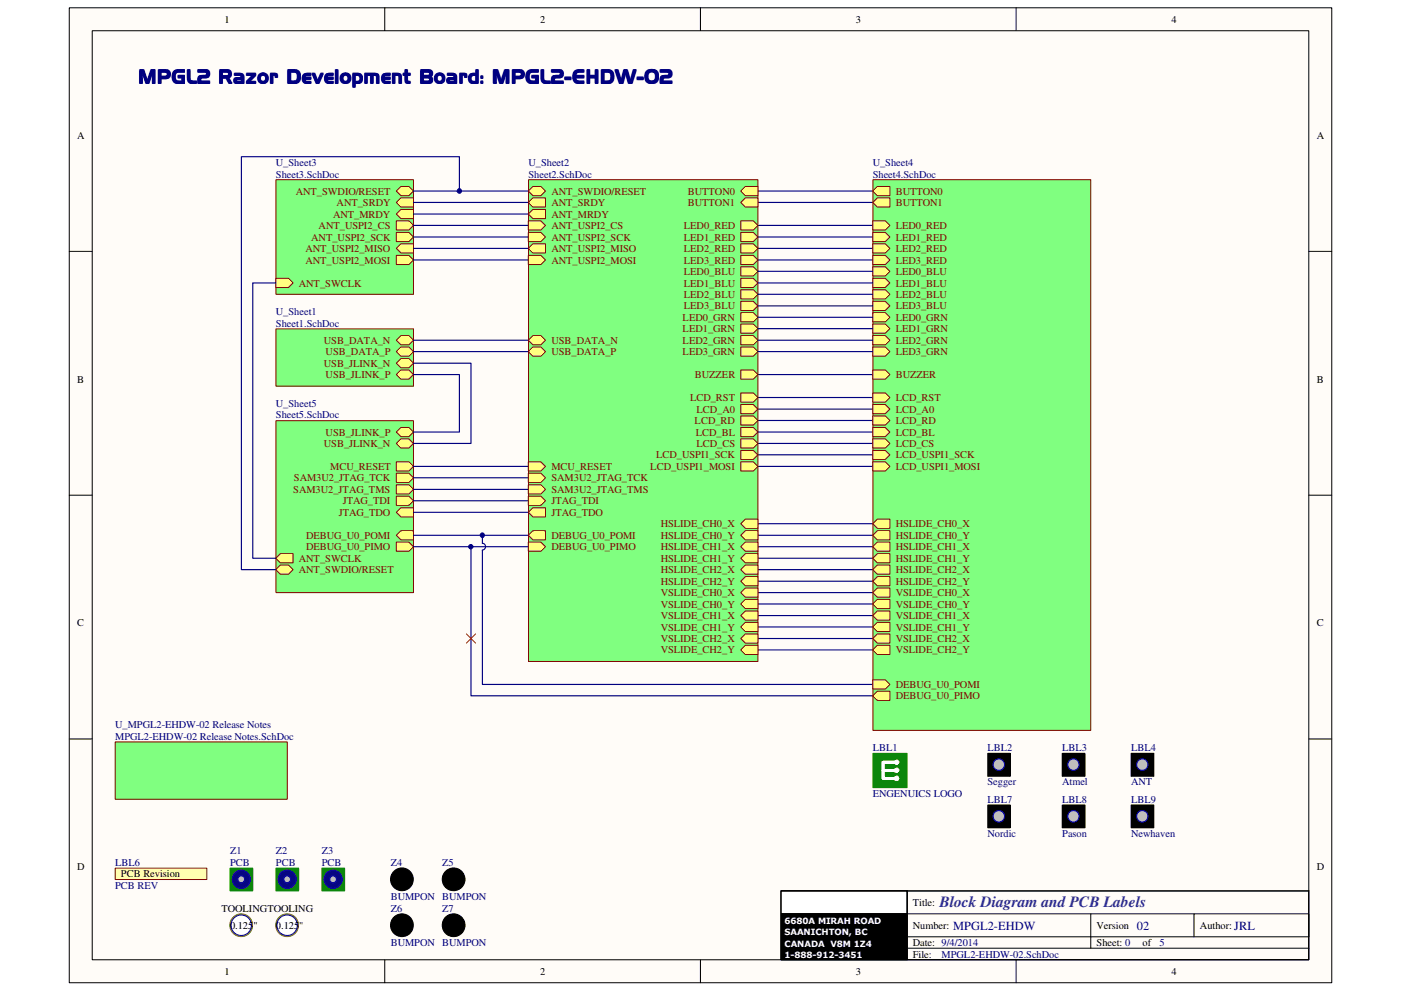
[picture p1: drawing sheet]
<svg xmlns="http://www.w3.org/2000/svg" width="297mm" height="210mm" viewBox="0 0 297 210" stroke-linecap="round" stroke-linejoin="round" font-family="sans-serif">
<defs><g id="words">
<text font-size="4.1" fill="#000080" x="29.4" y="17.7">MPGL2 Razor Development Board: MPGL2-EHDW-02</text>
<text font-size="3.3" fill="#421c8b" x="199.2" y="192.3">Block Diagram and PCB Labels</text>
<g font-size="2.6" fill="#000080">
<text x="202.1" y="197.1">MPGL2-EHDW</text>
<text x="241" y="197.1">02</text>
<text x="261.7" y="197.1">JRL</text>
</g>
<g font-size="2.2">
<text x="47.6" y="4.8">1</text>
<text x="114.5" y="4.8">2</text>
<text x="181.4" y="4.8">3</text>
<text x="248.4" y="4.8">4</text>
<text x="16.3" y="29.4">A</text>
<text x="279.2" y="29.4">A</text>
<text x="16.4" y="81.1">B</text>
<text x="279.2" y="81.1">B</text>
<text x="16.4" y="132.8">C</text>
<text x="279.2" y="132.8">C</text>
<text x="16.3" y="184.5">D</text>
<text x="279.2" y="184.5">D</text>
<text x="25.7" y="186">PCB Revision</text>
<text x="46.9" y="193.3">TOOLINGTOOLING</text>
<text x="48.8" y="196.9">0.125&quot;</text>
<text x="58.5" y="196.9">0.125&quot;</text>
<text x="193.5" y="192.1">Title:</text>
<text x="193.5" y="196.9">Number:</text>
<text x="232.5" y="196.9">Version</text>
<text x="254.4" y="196.9">Author:</text>
<text x="193.5" y="200.6">Date: 9/4/2014</text>
<text x="193.5" y="203">File:</text>
<text x="232.5" y="200.6">Sheet: 0</text>
<text x="242.2" y="200.6">of</text>
<text x="47.6" y="206.7">1</text>
<text x="114.5" y="206.7">2</text>
<text x="181.4" y="206.7">3</text>
<text x="248.4" y="206.7">4</text>
</g>
<g font-size="2.2" fill="#000080">
<text x="58.5" y="35.2">U_Sheet3</text>
<text x="112.1" y="35.2">U_Sheet2</text>
<text x="185" y="35.2">U_Sheet4</text>
<text x="58.5" y="37.6">Sheet3.SchDoc</text>
<text x="112.1" y="37.6">Sheet2.SchDoc</text>
<text x="185" y="37.6">Sheet4.SchDoc</text>
<text x="58.5" y="66.8">U_Sheet1</text>
<text x="58.5" y="69.3">Sheet1.SchDoc</text>
<text x="58.5" y="86.3">U_Sheet5</text>
<text x="58.5" y="88.7">Sheet5.SchDoc</text>
<text x="24.4" y="154.4">U_MPGL2-EHDW-02 Release Notes</text>
<text x="24.4" y="156.8">MPGL2-EHDW-02 Release Notes.SchDoc</text>
<text x="185" y="159.3">LBL1</text>
<text x="209.4" y="159.3">LBL2</text>
<text x="225.2" y="159.3">LBL3</text>
<text x="239.8" y="159.3">LBL4</text>
<text x="209.4" y="166.5">Segger</text>
<text x="225.2" y="166.5">Atmel</text>
<text x="239.8" y="166.5">ANT</text>
<text x="185" y="169">ENGENUICS LOGO</text>
<text x="209.4" y="170.2">LBL7</text>
<text x="225.2" y="170.2">LBL8</text>
<text x="239.8" y="170.2">LBL9</text>
<text x="209.4" y="177.5">Nordic</text>
<text x="225.2" y="177.5">Pason</text>
<text x="239.8" y="177.5">Newhaven</text>
<text x="24.4" y="183.6">LBL6</text>
<text x="48.8" y="181.1">Z1</text>
<text x="48.8" y="183.6">PCB</text>
<text x="58.5" y="181.1">Z2</text>
<text x="58.5" y="183.6">PCB</text>
<text x="68.2" y="181.1">Z3</text>
<text x="68.2" y="183.6">PCB</text>
<text x="82.8" y="183.6">Z4</text>
<text x="93.8" y="183.6">Z5</text>
<text x="24.4" y="188.4">PCB REV</text>
<text x="82.8" y="190.9">BUMPON</text>
<text x="93.8" y="190.9">BUMPON</text>
<text x="82.8" y="193.3">Z6</text>
<text x="93.8" y="193.3">Z7</text>
<text x="82.8" y="200.6">BUMPON</text>
<text x="93.8" y="200.6">BUMPON</text>
<text x="199.6" y="203">MPGL2-EHDW-02.SchDoc</text>
<text x="245.9" y="200.6">5</text>
</g>
<g font-size="2.2" fill="#800000">
<text x="62.7" y="41.3">ANT_SWDIO/RESET</text>
<text x="116.9" y="41.3">ANT_SWDIO/RESET</text>
<text x="145.8" y="41.3">BUTTON0</text>
<text x="189.9" y="41.3">BUTTON0</text>
<text x="70.6" y="46.1">ANT_MRDY</text>
<text x="71.4" y="43.7">ANT_SRDY</text>
<text x="116.9" y="43.7">ANT_SRDY</text>
<text x="116.9" y="46.1">ANT_MRDY</text>
<text x="145.8" y="43.7">BUTTON1</text>
<text x="189.9" y="43.7">BUTTON1</text>
<text x="64.8" y="53.4">ANT_USPI2_MISO</text>
<text x="66" y="51">ANT_USPI2_SCK</text>
<text x="67.6" y="48.6">ANT_USPI2_CS</text>
<text x="116.9" y="53.4">ANT_USPI2_MISO</text>
<text x="116.9" y="51">ANT_USPI2_SCK</text>
<text x="116.9" y="48.6">ANT_USPI2_CS</text>
<text x="145" y="48.6">LED0_RED</text>
<text x="145" y="51">LED1_RED</text>
<text x="145" y="53.4">LED2_RED</text>
<text x="189.9" y="48.6">LED0_RED</text>
<text x="189.9" y="51">LED1_RED</text>
<text x="189.9" y="53.4">LED2_RED</text>
<text x="64.8" y="55.9">ANT_USPI2_MOSI</text>
<text x="116.9" y="55.9">ANT_USPI2_MOSI</text>
<text x="145" y="55.9">LED3_RED</text>
<text x="145" y="58.3">LED0_BLU</text>
<text x="189.9" y="55.9">LED3_RED</text>
<text x="189.9" y="58.3">LED0_BLU</text>
<text x="63.4" y="60.7">ANT_SWCLK</text>
<text x="145" y="60.7">LED1_BLU</text>
<text x="145" y="63.2">LED2_BLU</text>
<text x="145" y="65.6">LED3_BLU</text>
<text x="189.9" y="60.7">LED1_BLU</text>
<text x="189.9" y="63.2">LED2_BLU</text>
<text x="189.9" y="65.6">LED3_BLU</text>
<text x="144.7" y="68">LED0_GRN</text>
<text x="144.7" y="70.4">LED1_GRN</text>
<text x="189.9" y="68">LED0_GRN</text>
<text x="189.9" y="70.4">LED1_GRN</text>
<text x="68.7" y="72.9">USB_DATA_N</text>
<text x="68.7" y="77.8">USB_JLINK_N</text>
<text x="69" y="75.3">USB_DATA_P</text>
<text x="116.9" y="72.9">USB_DATA_N</text>
<text x="116.9" y="75.3">USB_DATA_P</text>
<text x="144.7" y="72.9">LED2_GRN</text>
<text x="144.7" y="75.3">LED3_GRN</text>
<text x="189.9" y="72.9">LED2_GRN</text>
<text x="189.9" y="75.3">LED3_GRN</text>
<text x="69" y="80.2">USB_JLINK_P</text>
<text x="147.3" y="80.2">BUZZER</text>
<text x="189.9" y="80.2">BUZZER</text>
<text x="146.3" y="85">LCD_RST</text>
<text x="147.3" y="89.9">LCD_RD</text>
<text x="147.7" y="87.5">LCD_A0</text>
<text x="189.9" y="85">LCD_RST</text>
<text x="189.9" y="87.5">LCD_A0</text>
<text x="189.9" y="89.9">LCD_RD</text>
<text x="68.7" y="94.8">USB_JLINK_N</text>
<text x="69" y="92.4">USB_JLINK_P</text>
<text x="147.5" y="92.4">LCD_BL</text>
<text x="147.7" y="94.8">LCD_CS</text>
<text x="189.9" y="92.4">LCD_BL</text>
<text x="189.9" y="94.8">LCD_CS</text>
<text x="70" y="99.7">MCU_RESET</text>
<text x="116.9" y="99.7">MCU_RESET</text>
<text x="137.9" y="99.7">LCD_USPI1_MOSI</text>
<text x="139.1" y="97.2">LCD_USPI1_SCK</text>
<text x="189.9" y="99.7">LCD_USPI1_MOSI</text>
<text x="189.9" y="97.2">LCD_USPI1_SCK</text>
<text x="62.2" y="104.5">SAM3U2_JTAG_TMS</text>
<text x="62.3" y="102.1">SAM3U2_JTAG_TCK</text>
<text x="72.7" y="106.9">JTAG_TDI</text>
<text x="116.9" y="106.9">JTAG_TDI</text>
<text x="116.9" y="104.5">SAM3U2_JTAG_TMS</text>
<text x="116.9" y="102.1">SAM3U2_JTAG_TCK</text>
<text x="71.8" y="109.4">JTAG_TDO</text>
<text x="116.9" y="109.4">JTAG_TDO</text>
<text x="140.1" y="111.8">HSLIDE_CH0_X</text>
<text x="189.9" y="111.8">HSLIDE_CH0_X</text>
<text x="63.4" y="119.1">ANT_SWCLK</text>
<text x="64.9" y="116.7">DEBUG_U0_PIMO</text>
<text x="64.9" y="114.3">DEBUG_U0_POMI</text>
<text x="116.9" y="116.7">DEBUG_U0_PIMO</text>
<text x="116.9" y="114.3">DEBUG_U0_POMI</text>
<text x="140.1" y="114.3">HSLIDE_CH0_Y</text>
<text x="140.1" y="116.7">HSLIDE_CH1_X</text>
<text x="140.1" y="119.1">HSLIDE_CH1_Y</text>
<text x="189.9" y="114.3">HSLIDE_CH0_Y</text>
<text x="189.9" y="116.7">HSLIDE_CH1_X</text>
<text x="189.9" y="119.1">HSLIDE_CH1_Y</text>
<text x="63.4" y="121.5">ANT_SWDIO/RESET</text>
<text x="140.1" y="121.5">HSLIDE_CH2_X</text>
<text x="140.1" y="124">HSLIDE_CH2_Y</text>
<text x="189.9" y="121.5">HSLIDE_CH2_X</text>
<text x="189.9" y="124">HSLIDE_CH2_Y</text>
<text x="140.1" y="126.4">VSLIDE_CH0_X</text>
<text x="140.1" y="128.8">VSLIDE_CH0_Y</text>
<text x="140.1" y="131.3">VSLIDE_CH1_X</text>
<text x="189.9" y="126.4">VSLIDE_CH0_X</text>
<text x="189.9" y="128.8">VSLIDE_CH0_Y</text>
<text x="189.9" y="131.3">VSLIDE_CH1_X</text>
<text x="140.1" y="133.7">VSLIDE_CH1_Y</text>
<text x="140.1" y="136.1">VSLIDE_CH2_X</text>
<text x="189.9" y="133.7">VSLIDE_CH1_Y</text>
<text x="189.9" y="136.1">VSLIDE_CH2_X</text>
<text x="140.1" y="138.6">VSLIDE_CH2_Y</text>
<text x="189.9" y="138.6">VSLIDE_CH2_Y</text>
<text x="189.9" y="148.3">DEBUG_U0_PIMO</text>
<text x="189.9" y="145.9">DEBUG_U0_POMI</text>
</g>
<g font-size="1.8" fill="#fff">
<text x="166.3" y="195.8">6680A MIRAH ROAD</text>
<text x="166.3" y="198.2">SAANICHTON, BC</text>
<text x="166.3" y="200.7">CANADA V8M 1Z4</text>
<text x="166.3" y="203.1">1-888-912-3451</text>
</g>
</g></defs>
<path d="M14.7 1.7h267.7v206.7h-267.7z" fill="#fffcf8"/>
<path d="M14.7 1.7h267.7v206.7h-267.7z" fill="none" stroke="#000" stroke-width=".21"/>
<path d="M19.6 6.6h257.9v196.9h-257.9z" fill="#fffcf8"/>
<g fill="none" stroke="#000" stroke-width=".21">
<path d="M19.6 6.5h257.9v197h-257.9zM81.6 1.6v4.9M148.5 1.6v4.9M215.4 1.6v4.9M14.7 53.3h4.9M277.5 53.3h4.9M14.7 105h4.9M277.5 105h4.9M14.7 156.7h4.9M277.5 156.7h4.9M165.6 188.9h26.7M192.3 198.6h85.2v-4.8h-24.4v4.8"/>
<path d="M192.3 193.8h60.8M231.3 193.8v7.2M277.5 188.9h-85.2v14.6M81.6 203.5v4.9M148.5 203.5v4.9M192.3 201h85.2M215.4 203.5v4.9"/>
</g>
<path d="M165.6 189h26.7v4.8h-26.7z" fill="#fff"/>
<path d="M165.6 188.9h26.7v4.9h-26.7zM165.6 193.8h26.7v9.7h-26.7z" fill="none" stroke="#000" stroke-width=".21"/>
<path d="M165.6 188.9h111.9v14.6h-111.9zM165.6 193.8h26.7M192.3 188.9v14.6" fill="none" stroke="#000" stroke-width=".24"/>
<path d="M165.6 193.8h26.7v9.7h-26.7z" fill="#000"/>
<path d="M24.5 184.1h19.4v2.4h-19.4z" fill="#ffffb0"/>
<path d="M24.4 184.1h19.5v2.4h-19.5z" fill="none" stroke="#800000" stroke-width=".21"/>
<path d="M48.8 184.1h4.8v4.8h-4.8z" fill="#008000"/>
<path d="M48.8 184.1h4.8v4.8h-4.8z" fill="none" stroke="#008000" stroke-width=".21"/>
<circle cx="51.1" cy="186.4" r="1.94" fill="#11037f"/>
<circle cx="51.1" cy="186.4" r="1.94" fill="none" stroke="#00f" stroke-width=".21"/>
<circle cx="51.1" cy="186.4" r=".71" fill="#c0c0c0"/>
<circle cx="51.1" cy="186.4" r=".71" fill="none" stroke="#00f" stroke-width=".21"/>
<path d="M58.5 184.1h4.8v4.8h-4.8z" fill="#008000"/>
<path d="M58.5 184.1h4.8v4.8h-4.8z" fill="none" stroke="#008000" stroke-width=".21"/>
<circle cx="60.9" cy="186.4" r="1.94" fill="#11037f"/>
<circle cx="60.9" cy="186.4" r="1.94" fill="none" stroke="#00f" stroke-width=".21"/>
<circle cx="60.9" cy="186.4" r=".71" fill="#c0c0c0"/>
<circle cx="60.9" cy="186.4" r=".71" fill="none" stroke="#00f" stroke-width=".21"/>
<path d="M68.3 184.1h4.8v4.8h-4.8z" fill="#008000"/>
<path d="M68.2 184.1h4.9v4.8h-4.9z" fill="none" stroke="#008000" stroke-width=".21"/>
<circle cx="70.6" cy="186.4" r="1.94" fill="#11037f"/>
<circle cx="70.6" cy="186.4" r="1.94" fill="none" stroke="#00f" stroke-width=".21"/>
<circle cx="70.6" cy="186.4" r=".71" fill="#c0c0c0"/>
<circle cx="70.6" cy="186.4" r=".71" fill="none" stroke="#00f" stroke-width=".21"/>
<circle cx="51.1" cy="196.2" r="2.41" fill="#909100"/>
<circle cx="51.1" cy="196.2" r="2.41" fill="none" stroke="#808000" stroke-width=".21"/>
<circle cx="51.1" cy="196.2" r="2.16" fill="#fff"/>
<circle cx="51.1" cy="196.2" r="2.16" fill="none" stroke="#00f" stroke-width=".21"/>
<circle cx="60.9" cy="196.2" r="2.41" fill="#909100"/>
<circle cx="60.9" cy="196.2" r="2.41" fill="none" stroke="#808000" stroke-width=".21"/>
<circle cx="60.9" cy="196.2" r="2.16" fill="#fff"/>
<circle cx="60.9" cy="196.2" r="2.16" fill="none" stroke="#00f" stroke-width=".21"/>
<path d="M58.5 69.8h29.2v12.1h-29.2z" fill="#80ff80"/>
<path d="M58.5 69.7h29.2v12.2h-29.2z" fill="none" stroke="#800000" stroke-width=".21"/>
<path d="M85 71.2h1.7l1 .9-1 1h-1.7l-1-1z" fill-rule="evenodd" fill="#ffff80"/>
<path d="M85 71.2h1.7l1 .9-1 1h-1.7l-1-1z" fill="none" stroke="#800000" stroke-width=".21"/>
<path d="M84 74.5l1-.9h1.7l1 .9-1 1h-1.7z" fill-rule="evenodd" fill="#ffff80"/>
<path d="M84 74.5l1-.9h1.7l1 .9-1 1h-1.7z" fill="none" stroke="#800000" stroke-width=".21"/>
<path d="M84 77l1-1h1.7l1 1-1 1h-1.7z" fill-rule="evenodd" fill="#ffff80"/>
<path d="M84 77l1-1h1.7l1 1-1 1h-1.7z" fill="none" stroke="#800000" stroke-width=".21"/>
<path d="M84 79.4l1-1h1.7l1 1-1 1h-1.7z" fill-rule="evenodd" fill="#ffff80"/>
<path d="M84 79.4l1-1h1.7l1 1-1 1h-1.7z" fill="none" stroke="#800000" stroke-width=".21"/>
<path d="M58.5 38.1h29.2v24.3h-29.2z" fill="#80ff80"/>
<path d="M58.5 38.1h29.2v24.3h-29.2z" fill="none" stroke="#800000" stroke-width=".21"/>
<path d="M85 51.7h2.7v1.9h-2.7l-1-.9z" fill-rule="evenodd" fill="#ffff80"/>
<path d="M85 51.7h2.7v1.9h-2.7l-1-.9z" fill="none" stroke="#800000" stroke-width=".21"/>
<path d="M85 42h2.7v1.9h-2.7l-1-1z" fill-rule="evenodd" fill="#ffff80"/>
<path d="M85 42h2.7v1.9h-2.7l-1-1z" fill="none" stroke="#800000" stroke-width=".21"/>
<path d="M84 45.4l1-1h2.7v2h-2.7z" fill-rule="evenodd" fill="#ffff80"/>
<path d="M84 45.4l1-1h2.7v2h-2.7z" fill="none" stroke="#800000" stroke-width=".21"/>
<path d="M84 54.1h2.7l1 1-1 1h-2.7z" fill-rule="evenodd" fill="#ffff80"/>
<path d="M84 54.1h2.7l1 1-1 1h-2.7z" fill="none" stroke="#800000" stroke-width=".21"/>
<path d="M84 49.3h2.7l1 .9-1 1h-2.7z" fill-rule="evenodd" fill="#ffff80"/>
<path d="M84 49.3h2.7l1 .9-1 1h-2.7z" fill="none" stroke="#800000" stroke-width=".21"/>
<path d="M84 46.8h2.7l1 1-1 1h-2.7z" fill-rule="evenodd" fill="#ffff80"/>
<path d="M84 46.8h2.7l1 1-1 1h-2.7z" fill="none" stroke="#800000" stroke-width=".21"/>
<path d="M58.5 59h2.7l.9 1-.9 1h-2.7z" fill-rule="evenodd" fill="#ffff80"/>
<path d="M58.5 59h2.7l.9 1-.9 1h-2.7z" fill="none" stroke="#800000" stroke-width=".21"/>
<path d="M85 39.5h1.7l1 1-1 1h-1.7l-1-1z" fill-rule="evenodd" fill="#ffff80"/>
<path d="M85 39.5h1.7l1 1-1 1h-1.7l-1-1z" fill="none" stroke="#800000" stroke-width=".21"/>
<path d="M58.5 89.2h29.2v36.4h-29.2z" fill="#80ff80"/>
<path d="M58.5 89.2h29.2v36.4h-29.2z" fill="none" stroke="#800000" stroke-width=".21"/>
<path d="M84 94l1-1h1.7l1 1-1 1h-1.7z" fill-rule="evenodd" fill="#ffff80"/>
<path d="M84 94l1-1h1.7l1 1-1 1h-1.7z" fill="none" stroke="#800000" stroke-width=".21"/>
<path d="M84 91.6l1-1h1.7l1 1-1 1h-1.7z" fill-rule="evenodd" fill="#ffff80"/>
<path d="M84 91.6l1-1h1.7l1 1-1 1h-1.7z" fill="none" stroke="#800000" stroke-width=".21"/>
<path d="M84 97.9h2.7l1 1-1 1h-2.7z" fill-rule="evenodd" fill="#ffff80"/>
<path d="M84 97.9h2.7l1 1-1 1h-2.7z" fill="none" stroke="#800000" stroke-width=".21"/>
<path d="M84 105.2h2.7l1 1-1 .9h-2.7z" fill-rule="evenodd" fill="#ffff80"/>
<path d="M84 105.2h2.7l1 1-1 .9h-2.7z" fill="none" stroke="#800000" stroke-width=".21"/>
<path d="M84 102.8h2.7l1 1-1 .9h-2.7z" fill-rule="evenodd" fill="#ffff80"/>
<path d="M84 102.8h2.7l1 1-1 .9h-2.7z" fill="none" stroke="#800000" stroke-width=".21"/>
<path d="M84 108.6l1-.9h2.7v1.9h-2.7z" fill-rule="evenodd" fill="#ffff80"/>
<path d="M84 108.6l1-.9h2.7v1.9h-2.7z" fill="none" stroke="#800000" stroke-width=".21"/>
<path d="M84 114.9h2.7l1 1-1 1h-2.7z" fill-rule="evenodd" fill="#ffff80"/>
<path d="M84 114.9h2.7l1 1-1 1h-2.7z" fill="none" stroke="#800000" stroke-width=".21"/>
<path d="M84 113.5l1-1h2.7v2h-2.7z" fill-rule="evenodd" fill="#ffff80"/>
<path d="M84 113.5l1-1h2.7v2h-2.7z" fill="none" stroke="#800000" stroke-width=".21"/>
<path d="M84 100.3h2.7l1 1-1 1h-2.7z" fill-rule="evenodd" fill="#ffff80"/>
<path d="M84 100.3h2.7l1 1-1 1h-2.7z" fill="none" stroke="#800000" stroke-width=".21"/>
<path d="M58.5 118.4l.9-1h2.7v1.9h-2.7z" fill-rule="evenodd" fill="#ffff80"/>
<path d="M58.5 118.4l.9-1h2.7v1.9h-2.7z" fill="none" stroke="#800000" stroke-width=".21"/>
<path d="M58.5 120.8l.9-1h1.8l.9 1-.9 1h-1.8z" fill-rule="evenodd" fill="#ffff80"/>
<path d="M58.5 120.8l.9-1h1.8l.9 1-.9 1h-1.8z" fill="none" stroke="#800000" stroke-width=".21"/>
<g fill="none" stroke="#000080" stroke-width=".24">
<path d="M87.7 40.5h24.3M87.7 42.9h24.3M87.7 45.4h24.3M87.7 47.8h24.3M87.7 50.2h24.3M87.7 52.7h24.3M87.7 55.1h24.3M160.7 40.5h24.3M160.7 42.9h24.3M160.7 47.8h24.3M160.7 50.2h24.3M160.7 52.7h24.3"/>
<path d="M160.7 55.1h24.3M87.7 77h12.2v17h-12.2M87.7 79.4h9.7v12.2h-9.7M87.7 72.1h24.3M87.7 74.5h24.3M160.7 79.4h24.3M87.7 98.9h24.3M160.7 98.9h24.3M160.7 91.6h24.3M160.7 84.3h24.3M160.7 86.7h24.3M160.7 89.2h24.3"/>
<path d="M160.7 94h24.3M160.7 96.4h24.3M87.7 101.3h24.3M87.7 103.8h24.3M87.7 106.2h24.3M87.7 108.6h24.3M87.7 113.5h24.3M87.7 115.9h24.3M102.3 113.5v1.7a.72 .72 0 0 1 .7 .7 .72 .72 0 0 1-.7 .7v28.5h82.7M160.7 113.5h24.3M160.7 115.9h24.3M160.7 111h24.3"/>
<path d="M160.7 118.4h24.3M160.7 120.8h24.3M160.7 123.2h24.3M160.7 125.6h24.3M160.7 128.1h24.3M160.7 130.5h24.3M160.7 132.9h24.3M160.7 135.4h24.3M160.7 137.8h24.3"/>
</g>
<circle cx="102.2" cy="113.5" r=".46" fill="#000080"/>
<circle cx="102.2" cy="113.5" r=".46" fill="none" stroke="#000080" stroke-width=".21"/>
<path d="M99.9 115.9v31.6h85.1" fill="none" stroke="#000080" stroke-width=".24"/>
<circle cx="99.8" cy="115.9" r=".46" fill="#000080"/>
<circle cx="99.8" cy="115.9" r=".46" fill="none" stroke="#000080" stroke-width=".21"/>
<path d="M98.9 134.4l1.9 2M100.8 134.4l-1.9 2" fill="none" stroke="#f00" stroke-width=".21"/>
<path d="M209.5 159.8h4.7v4.8h-4.7z" fill="#000"/>
<path d="M209.4 159.7h4.8v4.9h-4.8z" fill="none" stroke="#000" stroke-width=".21"/>
<circle cx="211.8" cy="162.1" r="1.2" fill="#c0c0c0"/>
<circle cx="211.8" cy="162.1" r="1.2" fill="none" stroke="#00f" stroke-width=".21"/>
<path d="M225.3 159.8h4.7v4.8h-4.7z" fill="#000"/>
<path d="M225.2 159.7h4.8v4.9h-4.8z" fill="none" stroke="#000" stroke-width=".21"/>
<circle cx="227.6" cy="162.1" r="1.19" fill="#c0c0c0"/>
<circle cx="227.6" cy="162.1" r="1.19" fill="none" stroke="#00f" stroke-width=".21"/>
<path d="M239.9 159.8h4.7v4.8h-4.7z" fill="#000"/>
<path d="M239.8 159.7h4.8v4.9h-4.8z" fill="none" stroke="#000" stroke-width=".21"/>
<circle cx="242.2" cy="162.1" r="1.19" fill="#c0c0c0"/>
<circle cx="242.2" cy="162.1" r="1.19" fill="none" stroke="#00f" stroke-width=".21"/>
<path d="M209.5 170.7h4.7v4.8h-4.7z" fill="#000"/>
<path d="M209.4 170.7h4.8v4.8h-4.8z" fill="none" stroke="#000" stroke-width=".21"/>
<circle cx="211.8" cy="173.1" r="1.2" fill="#c0c0c0"/>
<circle cx="211.8" cy="173.1" r="1.2" fill="none" stroke="#00f" stroke-width=".21"/>
<path d="M225.3 170.7h4.7v4.8h-4.7z" fill="#000"/>
<path d="M225.2 170.7h4.8v4.8h-4.8z" fill="none" stroke="#000" stroke-width=".21"/>
<circle cx="227.6" cy="173.1" r="1.19" fill="#c0c0c0"/>
<circle cx="227.6" cy="173.1" r="1.19" fill="none" stroke="#00f" stroke-width=".21"/>
<path d="M239.9 170.7h4.7v4.8h-4.7z" fill="#000"/>
<path d="M239.8 170.7h4.8v4.8h-4.8z" fill="none" stroke="#000" stroke-width=".21"/>
<circle cx="242.2" cy="173.1" r="1.19" fill="#c0c0c0"/>
<circle cx="242.2" cy="173.1" r="1.19" fill="none" stroke="#00f" stroke-width=".21"/>
<path d="M112.1 38.1h48.6v102.2h-48.6z" fill="#80ff80"/>
<path d="M112.1 38.1h48.6v102.2h-48.6z" fill="none" stroke="#800000" stroke-width=".21"/>
<path d="M113 51.7h2.7v1.9h-2.7l-1-.9z" fill-rule="evenodd" fill="#ffff80"/>
<path d="M113 51.7h2.7v1.9h-2.7l-1-.9z" fill="none" stroke="#800000" stroke-width=".21"/>
<path d="M113 42h2.7v1.9h-2.7l-1-1z" fill-rule="evenodd" fill="#ffff80"/>
<path d="M113 42h2.7v1.9h-2.7l-1-1z" fill="none" stroke="#800000" stroke-width=".21"/>
<path d="M112 45.4l1-1h2.7v2h-2.7z" fill-rule="evenodd" fill="#ffff80"/>
<path d="M112 45.4l1-1h2.7v2h-2.7z" fill="none" stroke="#800000" stroke-width=".21"/>
<path d="M112 54.1h2.7l1 1-1 1h-2.7z" fill-rule="evenodd" fill="#ffff80"/>
<path d="M112 54.1h2.7l1 1-1 1h-2.7z" fill="none" stroke="#800000" stroke-width=".21"/>
<path d="M112 49.3h2.7l1 .9-1 1h-2.7z" fill-rule="evenodd" fill="#ffff80"/>
<path d="M112 49.3h2.7l1 .9-1 1h-2.7z" fill="none" stroke="#800000" stroke-width=".21"/>
<path d="M157.1 78.4h2.6l1 1-1 1h-2.6z" fill-rule="evenodd" fill="#ffff80"/>
<path d="M157.1 78.4h2.6l1 1-1 1h-2.6z" fill="none" stroke="#800000" stroke-width=".21"/>
<path d="M158 42h2.7v1.9h-2.7l-.9-1z" fill-rule="evenodd" fill="#ffff80"/>
<path d="M158 42h2.7v1.9h-2.7l-.9-1z" fill="none" stroke="#800000" stroke-width=".21"/>
<path d="M157.1 40.5l.9-1h2.7v2h-2.7z" fill-rule="evenodd" fill="#ffff80"/>
<path d="M157.1 40.5l.9-1h2.7v2h-2.7z" fill="none" stroke="#800000" stroke-width=".21"/>
<path d="M112 114.9h2.7l1 1-1 1h-2.7z" fill-rule="evenodd" fill="#ffff80"/>
<path d="M112 114.9h2.7l1 1-1 1h-2.7z" fill="none" stroke="#800000" stroke-width=".21"/>
<path d="M112 113.5l1-1h2.7v2h-2.7z" fill-rule="evenodd" fill="#ffff80"/>
<path d="M112 113.5l1-1h2.7v2h-2.7z" fill="none" stroke="#800000" stroke-width=".21"/>
<path d="M112 46.8h2.7l1 1-1 1h-2.7z" fill-rule="evenodd" fill="#ffff80"/>
<path d="M112 46.8h2.7l1 1-1 1h-2.7z" fill="none" stroke="#800000" stroke-width=".21"/>
<path d="M112 97.9h2.7l1 1-1 1h-2.7z" fill-rule="evenodd" fill="#ffff80"/>
<path d="M112 97.9h2.7l1 1-1 1h-2.7z" fill="none" stroke="#800000" stroke-width=".21"/>
<path d="M112 105.2h2.7l1 1-1 .9h-2.7z" fill-rule="evenodd" fill="#ffff80"/>
<path d="M112 105.2h2.7l1 1-1 .9h-2.7z" fill="none" stroke="#800000" stroke-width=".21"/>
<path d="M112 102.8h2.7l1 1-1 .9h-2.7z" fill-rule="evenodd" fill="#ffff80"/>
<path d="M112 102.8h2.7l1 1-1 .9h-2.7z" fill="none" stroke="#800000" stroke-width=".21"/>
<path d="M112 108.6l1-.9h2.7v1.9h-2.7z" fill-rule="evenodd" fill="#ffff80"/>
<path d="M112 108.6l1-.9h2.7v1.9h-2.7z" fill="none" stroke="#800000" stroke-width=".21"/>
<path d="M112 100.3h2.7l1 1-1 1h-2.7z" fill-rule="evenodd" fill="#ffff80"/>
<path d="M112 100.3h2.7l1 1-1 1h-2.7z" fill="none" stroke="#800000" stroke-width=".21"/>
<path d="M113 71.2h1.7l1 .9-1 1h-1.7l-1-1z" fill-rule="evenodd" fill="#ffff80"/>
<path d="M113 71.2h1.7l1 .9-1 1h-1.7l-1-1z" fill="none" stroke="#800000" stroke-width=".21"/>
<path d="M112 74.5l1-.9h1.7l1 .9-1 1h-1.7z" fill-rule="evenodd" fill="#ffff80"/>
<path d="M112 74.5l1-.9h1.7l1 .9-1 1h-1.7z" fill="none" stroke="#800000" stroke-width=".21"/>
<path d="M157.1 125.6l.9-.9h2.7v1.9h-2.7z" fill-rule="evenodd" fill="#ffff80"/>
<path d="M157.1 125.6l.9-.9h2.7v1.9h-2.7z" fill="none" stroke="#800000" stroke-width=".21"/>
<path d="M157.1 128.1l.9-1h2.7v1.9h-2.7z" fill-rule="evenodd" fill="#ffff80"/>
<path d="M157.1 128.1l.9-1h2.7v1.9h-2.7z" fill="none" stroke="#800000" stroke-width=".21"/>
<path d="M157.1 130.5l.9-1h2.7v2h-2.7z" fill-rule="evenodd" fill="#ffff80"/>
<path d="M157.1 130.5l.9-1h2.7v2h-2.7z" fill="none" stroke="#800000" stroke-width=".21"/>
<path d="M157.1 132.9l.9-.9h2.7v1.9h-2.7z" fill-rule="evenodd" fill="#ffff80"/>
<path d="M157.1 132.9l.9-.9h2.7v1.9h-2.7z" fill="none" stroke="#800000" stroke-width=".21"/>
<path d="M157.1 135.4l.9-1h2.7v2h-2.7z" fill-rule="evenodd" fill="#ffff80"/>
<path d="M157.1 135.4l.9-1h2.7v2h-2.7z" fill="none" stroke="#800000" stroke-width=".21"/>
<path d="M157.1 137.8l.9-1h2.7v2h-2.7z" fill-rule="evenodd" fill="#ffff80"/>
<path d="M157.1 137.8l.9-1h2.7v2h-2.7z" fill="none" stroke="#800000" stroke-width=".21"/>
<path d="M157.1 111l.9-.9h2.7v1.9h-2.7z" fill-rule="evenodd" fill="#ffff80"/>
<path d="M157.1 111l.9-.9h2.7v1.9h-2.7z" fill="none" stroke="#800000" stroke-width=".21"/>
<path d="M157.1 113.5l.9-1h2.7v2h-2.7z" fill-rule="evenodd" fill="#ffff80"/>
<path d="M157.1 113.5l.9-1h2.7v2h-2.7z" fill="none" stroke="#800000" stroke-width=".21"/>
<path d="M157.1 115.9l.9-1h2.7v2h-2.7z" fill-rule="evenodd" fill="#ffff80"/>
<path d="M157.1 115.9l.9-1h2.7v2h-2.7z" fill="none" stroke="#800000" stroke-width=".21"/>
<path d="M157.1 118.4l.9-1h2.7v1.9h-2.7z" fill-rule="evenodd" fill="#ffff80"/>
<path d="M157.1 118.4l.9-1h2.7v1.9h-2.7z" fill="none" stroke="#800000" stroke-width=".21"/>
<path d="M157.1 120.8l.9-1h2.7v2h-2.7z" fill-rule="evenodd" fill="#ffff80"/>
<path d="M157.1 120.8l.9-1h2.7v2h-2.7z" fill="none" stroke="#800000" stroke-width=".21"/>
<path d="M157.1 123.2l.9-.9h2.7v1.9h-2.7z" fill-rule="evenodd" fill="#ffff80"/>
<path d="M157.1 123.2l.9-.9h2.7v1.9h-2.7z" fill="none" stroke="#800000" stroke-width=".21"/>
<path d="M157.1 83.3h2.6l1 1-1 1h-2.6z" fill-rule="evenodd" fill="#ffff80"/>
<path d="M157.1 83.3h2.6l1 1-1 1h-2.6z" fill="none" stroke="#800000" stroke-width=".21"/>
<path d="M157.1 90.6h2.6l1 1-1 1h-2.6z" fill-rule="evenodd" fill="#ffff80"/>
<path d="M157.1 90.6h2.6l1 1-1 1h-2.6z" fill="none" stroke="#800000" stroke-width=".21"/>
<path d="M157.1 85.8h2.6l1 .9-1 1h-2.6z" fill-rule="evenodd" fill="#ffff80"/>
<path d="M157.1 85.8h2.6l1 .9-1 1h-2.6z" fill="none" stroke="#800000" stroke-width=".21"/>
<path d="M157.1 88.2h2.6l1 1-1 .9h-2.6z" fill-rule="evenodd" fill="#ffff80"/>
<path d="M157.1 88.2h2.6l1 1-1 .9h-2.6z" fill="none" stroke="#800000" stroke-width=".21"/>
<path d="M157.1 97.9h2.6l1 1-1 1h-2.6z" fill-rule="evenodd" fill="#ffff80"/>
<path d="M157.1 97.9h2.6l1 1-1 1h-2.6z" fill="none" stroke="#800000" stroke-width=".21"/>
<path d="M157.1 95.5h2.6l1 .9-1 1h-2.6z" fill-rule="evenodd" fill="#ffff80"/>
<path d="M157.1 95.5h2.6l1 .9-1 1h-2.6z" fill="none" stroke="#800000" stroke-width=".21"/>
<path d="M157.1 93h2.6l1 1-1 1h-2.6z" fill-rule="evenodd" fill="#ffff80"/>
<path d="M157.1 93h2.6l1 1-1 1h-2.6z" fill="none" stroke="#800000" stroke-width=".21"/>
<path d="M157.1 46.8h2.6l1 1-1 1h-2.6z" fill-rule="evenodd" fill="#ffff80"/>
<path d="M157.1 46.8h2.6l1 1-1 1h-2.6z" fill="none" stroke="#800000" stroke-width=".21"/>
<path d="M157.1 49.3h2.6l1 .9-1 1h-2.6z" fill-rule="evenodd" fill="#ffff80"/>
<path d="M157.1 49.3h2.6l1 .9-1 1h-2.6z" fill="none" stroke="#800000" stroke-width=".21"/>
<path d="M157.1 51.7h2.6l1 1-1 .9h-2.6z" fill-rule="evenodd" fill="#ffff80"/>
<path d="M157.1 51.7h2.6l1 1-1 .9h-2.6z" fill="none" stroke="#800000" stroke-width=".21"/>
<path d="M157.1 54.1h2.6l1 1-1 1h-2.6z" fill-rule="evenodd" fill="#ffff80"/>
<path d="M157.1 54.1h2.6l1 1-1 1h-2.6z" fill="none" stroke="#800000" stroke-width=".21"/>
<path d="M157.1 56.6h2.6l1 .9-1 1h-2.6z" fill-rule="evenodd" fill="#ffff80"/>
<path d="M157.1 56.6h2.6l1 .9-1 1h-2.6z" fill="none" stroke="#800000" stroke-width=".21"/>
<path d="M157.1 59h2.6l1 1-1 1h-2.6z" fill-rule="evenodd" fill="#ffff80"/>
<path d="M157.1 59h2.6l1 1-1 1h-2.6z" fill="none" stroke="#800000" stroke-width=".21"/>
<path d="M157.1 61.4h2.6l1 1-1 1h-2.6z" fill-rule="evenodd" fill="#ffff80"/>
<path d="M157.1 61.4h2.6l1 1-1 1h-2.6z" fill="none" stroke="#800000" stroke-width=".21"/>
<path d="M157.1 63.9h2.6l1 1-1 .9h-2.6z" fill-rule="evenodd" fill="#ffff80"/>
<path d="M157.1 63.9h2.6l1 1-1 .9h-2.6z" fill="none" stroke="#800000" stroke-width=".21"/>
<path d="M157.1 66.3h2.6l1 1-1 .9h-2.6z" fill-rule="evenodd" fill="#ffff80"/>
<path d="M157.1 66.3h2.6l1 1-1 .9h-2.6z" fill="none" stroke="#800000" stroke-width=".21"/>
<path d="M157.1 68.7h2.6l1 1-1 1h-2.6z" fill-rule="evenodd" fill="#ffff80"/>
<path d="M157.1 68.7h2.6l1 1-1 1h-2.6z" fill="none" stroke="#800000" stroke-width=".21"/>
<path d="M157.1 71.2h2.6l1 .9-1 1h-2.6z" fill-rule="evenodd" fill="#ffff80"/>
<path d="M157.1 71.2h2.6l1 .9-1 1h-2.6z" fill="none" stroke="#800000" stroke-width=".21"/>
<path d="M157.1 73.6h2.6l1 .9-1 1h-2.6z" fill-rule="evenodd" fill="#ffff80"/>
<path d="M157.1 73.6h2.6l1 .9-1 1h-2.6z" fill="none" stroke="#800000" stroke-width=".21"/>
<path d="M112 40.5l1-1h1.7l1 1-1 1h-1.7z" fill-rule="evenodd" fill="#ffff80"/>
<path d="M112 40.5l1-1h1.7l1 1-1 1h-1.7z" fill="none" stroke="#800000" stroke-width=".21"/>
<path d="M185.1 38.1h46.2v116.8h-46.2z" fill="#80ff80"/>
<path d="M185.1 38.1h46.2v116.8h-46.2z" fill="none" stroke="#800000" stroke-width=".21"/>
<path d="M185 78.4h2.7l1 1-1 1h-2.7z" fill-rule="evenodd" fill="#ffff80"/>
<path d="M185 78.4h2.7l1 1-1 1h-2.7z" fill="none" stroke="#800000" stroke-width=".21"/>
<path d="M186 42h2.7v1.9h-2.7l-1-1z" fill-rule="evenodd" fill="#ffff80"/>
<path d="M186 42h2.7v1.9h-2.7l-1-1z" fill="none" stroke="#800000" stroke-width=".21"/>
<path d="M185 83.3h2.7l1 1-1 1h-2.7z" fill-rule="evenodd" fill="#ffff80"/>
<path d="M185 83.3h2.7l1 1-1 1h-2.7z" fill="none" stroke="#800000" stroke-width=".21"/>
<path d="M185 90.6h2.7l1 1-1 1h-2.7z" fill-rule="evenodd" fill="#ffff80"/>
<path d="M185 90.6h2.7l1 1-1 1h-2.7z" fill="none" stroke="#800000" stroke-width=".21"/>
<path d="M185 40.5l1-1h2.7v2h-2.7z" fill-rule="evenodd" fill="#ffff80"/>
<path d="M185 40.5l1-1h2.7v2h-2.7z" fill="none" stroke="#800000" stroke-width=".21"/>
<path d="M185 85.8h2.7l1 .9-1 1h-2.7z" fill-rule="evenodd" fill="#ffff80"/>
<path d="M185 85.8h2.7l1 .9-1 1h-2.7z" fill="none" stroke="#800000" stroke-width=".21"/>
<path d="M185 88.2h2.7l1 1-1 .9h-2.7z" fill-rule="evenodd" fill="#ffff80"/>
<path d="M185 88.2h2.7l1 1-1 .9h-2.7z" fill="none" stroke="#800000" stroke-width=".21"/>
<path d="M185 97.9h2.7l1 1-1 1h-2.7z" fill-rule="evenodd" fill="#ffff80"/>
<path d="M185 97.9h2.7l1 1-1 1h-2.7z" fill="none" stroke="#800000" stroke-width=".21"/>
<path d="M185 95.5h2.7l1 .9-1 1h-2.7z" fill-rule="evenodd" fill="#ffff80"/>
<path d="M185 95.5h2.7l1 .9-1 1h-2.7z" fill="none" stroke="#800000" stroke-width=".21"/>
<path d="M185 93h2.7l1 1-1 1h-2.7z" fill-rule="evenodd" fill="#ffff80"/>
<path d="M185 93h2.7l1 1-1 1h-2.7z" fill="none" stroke="#800000" stroke-width=".21"/>
<path d="M185 147.5l1-.9h2.7v1.9h-2.7z" fill-rule="evenodd" fill="#ffff80"/>
<path d="M185 147.5l1-.9h2.7v1.9h-2.7z" fill="none" stroke="#800000" stroke-width=".21"/>
<path d="M185 144.1h2.7l1 1-1 1h-2.7z" fill-rule="evenodd" fill="#ffff80"/>
<path d="M185 144.1h2.7l1 1-1 1h-2.7z" fill="none" stroke="#800000" stroke-width=".21"/>
<path d="M185 125.6l1-.9h2.7v1.9h-2.7z" fill-rule="evenodd" fill="#ffff80"/>
<path d="M185 125.6l1-.9h2.7v1.9h-2.7z" fill="none" stroke="#800000" stroke-width=".21"/>
<path d="M185 128.1l1-1h2.7v1.9h-2.7z" fill-rule="evenodd" fill="#ffff80"/>
<path d="M185 128.1l1-1h2.7v1.9h-2.7z" fill="none" stroke="#800000" stroke-width=".21"/>
<path d="M185 130.5l1-1h2.7v2h-2.7z" fill-rule="evenodd" fill="#ffff80"/>
<path d="M185 130.5l1-1h2.7v2h-2.7z" fill="none" stroke="#800000" stroke-width=".21"/>
<path d="M185 132.9l1-.9h2.7v1.9h-2.7z" fill-rule="evenodd" fill="#ffff80"/>
<path d="M185 132.9l1-.9h2.7v1.9h-2.7z" fill="none" stroke="#800000" stroke-width=".21"/>
<path d="M185 135.4l1-1h2.7v2h-2.7z" fill-rule="evenodd" fill="#ffff80"/>
<path d="M185 135.4l1-1h2.7v2h-2.7z" fill="none" stroke="#800000" stroke-width=".21"/>
<path d="M185 137.8l1-1h2.7v2h-2.7z" fill-rule="evenodd" fill="#ffff80"/>
<path d="M185 137.8l1-1h2.7v2h-2.7z" fill="none" stroke="#800000" stroke-width=".21"/>
<path d="M185 111l1-.9h2.7v1.9h-2.7z" fill-rule="evenodd" fill="#ffff80"/>
<path d="M185 111l1-.9h2.7v1.9h-2.7z" fill="none" stroke="#800000" stroke-width=".21"/>
<path d="M185 113.5l1-1h2.7v2h-2.7z" fill-rule="evenodd" fill="#ffff80"/>
<path d="M185 113.5l1-1h2.7v2h-2.7z" fill="none" stroke="#800000" stroke-width=".21"/>
<path d="M185 115.9l1-1h2.7v2h-2.7z" fill-rule="evenodd" fill="#ffff80"/>
<path d="M185 115.9l1-1h2.7v2h-2.7z" fill="none" stroke="#800000" stroke-width=".21"/>
<path d="M185 118.4l1-1h2.7v1.9h-2.7z" fill-rule="evenodd" fill="#ffff80"/>
<path d="M185 118.4l1-1h2.7v1.9h-2.7z" fill="none" stroke="#800000" stroke-width=".21"/>
<path d="M185 120.8l1-1h2.7v2h-2.7z" fill-rule="evenodd" fill="#ffff80"/>
<path d="M185 120.8l1-1h2.7v2h-2.7z" fill="none" stroke="#800000" stroke-width=".21"/>
<path d="M185 123.2l1-.9h2.7v1.9h-2.7z" fill-rule="evenodd" fill="#ffff80"/>
<path d="M185 123.2l1-.9h2.7v1.9h-2.7z" fill="none" stroke="#800000" stroke-width=".21"/>
<path d="M185 46.8h2.7l1 1-1 1h-2.7z" fill-rule="evenodd" fill="#ffff80"/>
<path d="M185 46.8h2.7l1 1-1 1h-2.7z" fill="none" stroke="#800000" stroke-width=".21"/>
<path d="M185 49.3h2.7l1 .9-1 1h-2.7z" fill-rule="evenodd" fill="#ffff80"/>
<path d="M185 49.3h2.7l1 .9-1 1h-2.7z" fill="none" stroke="#800000" stroke-width=".21"/>
<path d="M185 51.7h2.7l1 1-1 .9h-2.7z" fill-rule="evenodd" fill="#ffff80"/>
<path d="M185 51.7h2.7l1 1-1 .9h-2.7z" fill="none" stroke="#800000" stroke-width=".21"/>
<path d="M185 54.1h2.7l1 1-1 1h-2.7z" fill-rule="evenodd" fill="#ffff80"/>
<path d="M185 54.1h2.7l1 1-1 1h-2.7z" fill="none" stroke="#800000" stroke-width=".21"/>
<path d="M185 56.6h2.7l1 .9-1 1h-2.7z" fill-rule="evenodd" fill="#ffff80"/>
<path d="M185 56.6h2.7l1 .9-1 1h-2.7z" fill="none" stroke="#800000" stroke-width=".21"/>
<path d="M185 59h2.7l1 1-1 1h-2.7z" fill-rule="evenodd" fill="#ffff80"/>
<path d="M185 59h2.7l1 1-1 1h-2.7z" fill="none" stroke="#800000" stroke-width=".21"/>
<path d="M185 61.4h2.7l1 1-1 1h-2.7z" fill-rule="evenodd" fill="#ffff80"/>
<path d="M185 61.4h2.7l1 1-1 1h-2.7z" fill="none" stroke="#800000" stroke-width=".21"/>
<path d="M185 63.9h2.7l1 1-1 .9h-2.7z" fill-rule="evenodd" fill="#ffff80"/>
<path d="M185 63.9h2.7l1 1-1 .9h-2.7z" fill="none" stroke="#800000" stroke-width=".21"/>
<path d="M185 66.3h2.7l1 1-1 .9h-2.7z" fill-rule="evenodd" fill="#ffff80"/>
<path d="M185 66.3h2.7l1 1-1 .9h-2.7z" fill="none" stroke="#800000" stroke-width=".21"/>
<path d="M185 68.7h2.7l1 1-1 1h-2.7z" fill-rule="evenodd" fill="#ffff80"/>
<path d="M185 68.7h2.7l1 1-1 1h-2.7z" fill="none" stroke="#800000" stroke-width=".21"/>
<path d="M185 71.2h2.7l1 .9-1 1h-2.7z" fill-rule="evenodd" fill="#ffff80"/>
<path d="M185 71.2h2.7l1 .9-1 1h-2.7z" fill="none" stroke="#800000" stroke-width=".21"/>
<path d="M185 73.6h2.7l1 .9-1 1h-2.7z" fill-rule="evenodd" fill="#ffff80"/>
<path d="M185 73.6h2.7l1 .9-1 1h-2.7z" fill="none" stroke="#800000" stroke-width=".21"/>
<path d="M185.1 159.8h7.2v7.2h-7.2z" fill="#008000"/>
<path d="M185.1 159.7h7.2v7.3h-7.2z" fill="none" stroke="#008000" stroke-width=".21"/>
<circle cx="190.1" cy="161.6" r=".46" fill="#fff"/>
<circle cx="190.1" cy="161.6" r=".46" fill="none" stroke="#fff" stroke-width=".21"/>
<circle cx="190.1" cy="163.3" r=".46" fill="#fff"/>
<circle cx="190.1" cy="163.3" r=".46" fill="none" stroke="#fff" stroke-width=".21"/>
<circle cx="190.1" cy="165" r=".48" fill="#fff"/>
<circle cx="190.1" cy="165" r=".48" fill="none" stroke="#fff" stroke-width=".21"/>
<path d="M187.2 163.4h3M190.2 161.6h-3v3.5h3" fill="none" stroke="#fff" stroke-width=".73"/>
<g fill="#000">
<circle cx="85.2" cy="196.2" r="2.41"/>
<circle cx="85.2" cy="186.4" r="2.41"/>
<circle cx="96.2" cy="196.2" r="2.42"/>
<circle cx="96.2" cy="186.4" r="2.42"/>
</g>
<g fill="none" stroke="#000" stroke-width=".21">
<circle cx="85.2" cy="196.2" r="2.41"/>
<circle cx="85.2" cy="186.4" r="2.41"/>
<circle cx="96.2" cy="196.2" r="2.42"/>
<circle cx="96.2" cy="186.4" r="2.42"/>
</g>
<path d="M58.5 60h-4.9v58.4h4.9M97.4 40.5v-7.3h-46.2v87.6h7.3M160.7 60h24.3M160.7 57.5h24.3M160.7 62.4h24.3M160.7 64.9h24.3M160.7 69.7h24.3M160.7 67.3h24.3M160.7 72.1h24.3M160.7 74.5h24.3" fill="none" stroke="#000080" stroke-width=".24"/>
<circle cx="97.4" cy="40.5" r=".47" fill="#000080"/>
<circle cx="97.4" cy="40.5" r=".47" fill="none" stroke="#000080" stroke-width=".21"/>
<path d="M24.5 157.4h36.4v12.1h-36.4z" fill="#80ff80"/>
<path d="M24.4 157.3h36.5v12.2h-36.5z" fill="none" stroke="#800000" stroke-width=".21"/>
<use href="#words"/>
</svg>
